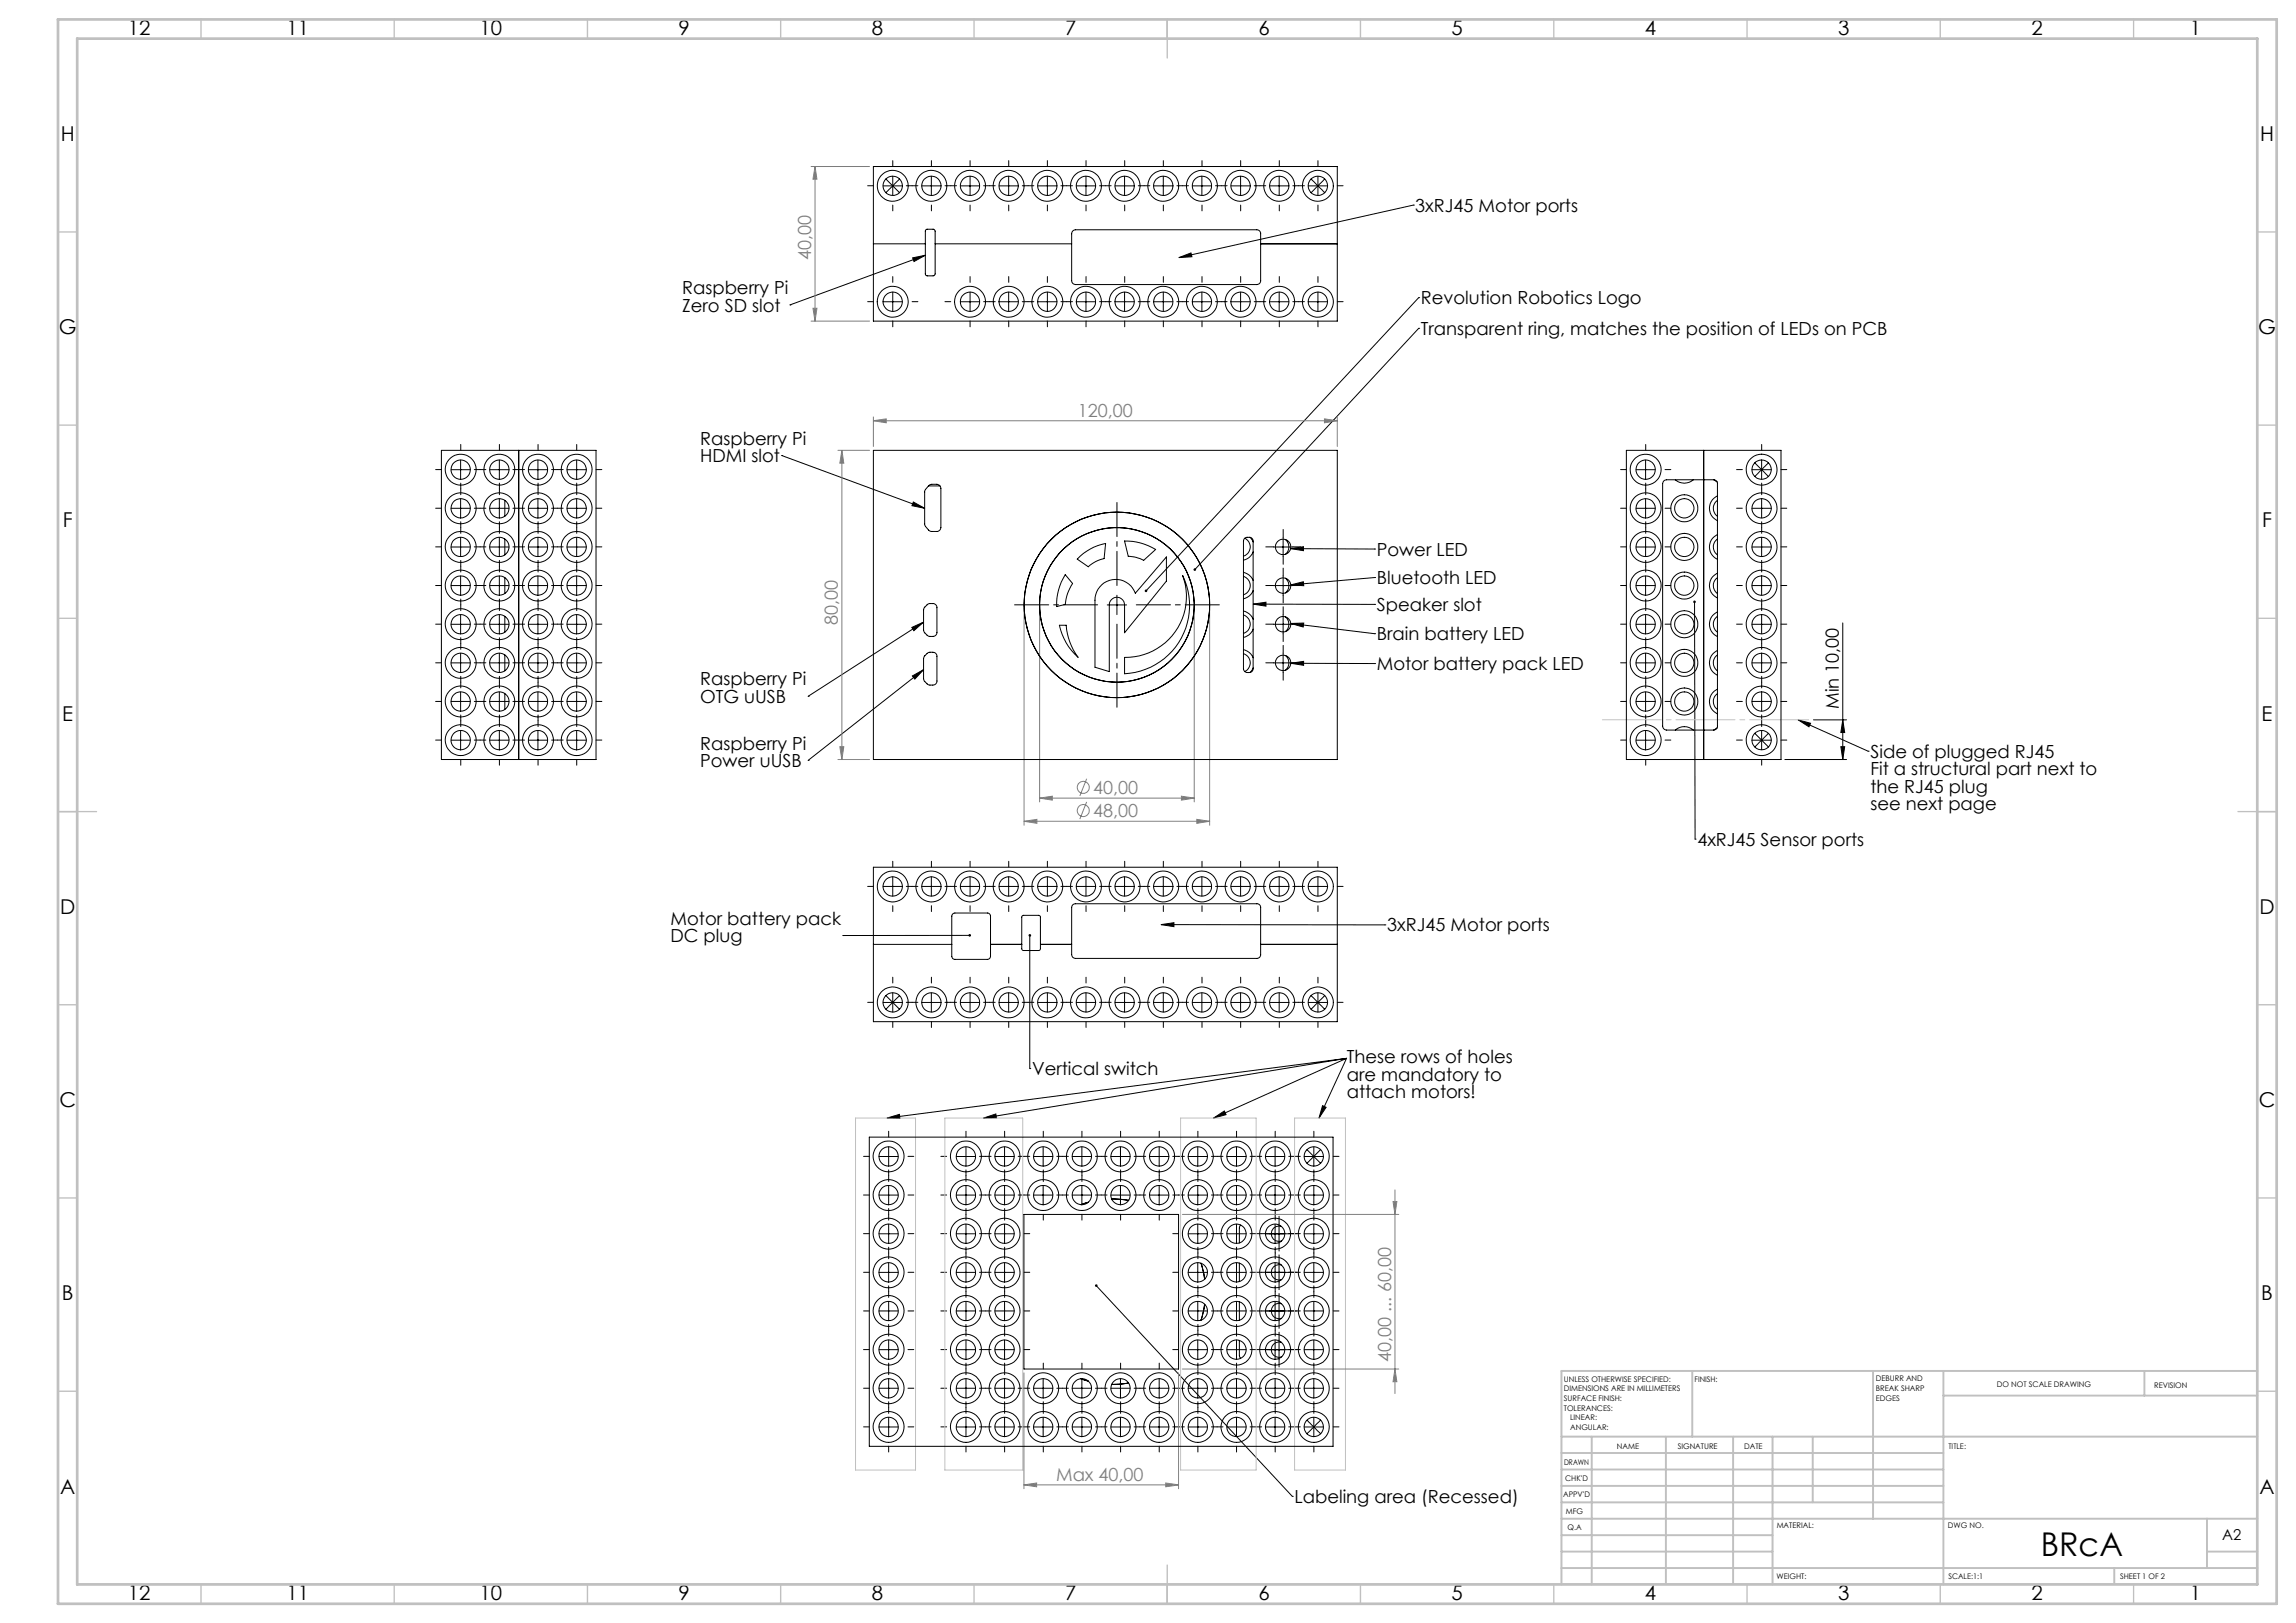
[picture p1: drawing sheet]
<svg xmlns="http://www.w3.org/2000/svg" width="594mm" height="420mm" viewBox="0 0 594 420" stroke-linecap="round" stroke-linejoin="round" font-family="sans-serif">
<defs><g id="words">
<text font-size="8.5" x="528" y="402.7">BRcA</text>
<g font-size="5.3">
<text x="33.1" y="9">12</text>
<text x="74.1" y="9">11</text>
<text x="124.1" y="9">10</text>
<text x="175.6" y="9">9</text>
<text x="225.6" y="9">8</text>
<text x="275.6" y="9">7</text>
<text x="325.6" y="9">6</text>
<text x="375.6" y="9">5</text>
<text x="425.6" y="9">4</text>
<text x="475.6" y="9">3</text>
<text x="525.6" y="9">2</text>
<text x="566.6" y="9">1</text>
<text x="15.7" y="36.5">H</text>
<text x="584.7" y="36.5">H</text>
<text x="15.2" y="86.5">G</text>
<text x="584.2" y="86.5">G</text>
<text x="16.2" y="136.5">F</text>
<text x="585.2" y="136.5">F</text>
<text x="16.1" y="186.5">E</text>
<text x="585.1" y="186.5">E</text>
<text x="15.5" y="236.5">D</text>
<text x="584.5" y="236.5">D</text>
<text x="15.4" y="286.5">C</text>
<text x="584.4" y="286.5">C</text>
<text x="16" y="336.5">B</text>
<text x="585" y="336.5">B</text>
<text x="15.5" y="386.5">A</text>
<text x="584.5" y="386.5">A</text>
<text x="33.1" y="414">12</text>
<text x="74.1" y="414">11</text>
<text x="124.1" y="414">10</text>
<text x="175.6" y="414">9</text>
<text x="225.6" y="414">8</text>
<text x="275.6" y="414">7</text>
<text x="325.6" y="414">6</text>
<text x="375.6" y="414">5</text>
<text x="425.6" y="414">4</text>
<text x="475.6" y="414">3</text>
<text x="525.6" y="414">2</text>
<text x="566.6" y="414">1</text>
</g>
<g font-size="4.7">
<text x="366.2" y="54.8">3xRJ45 Motor ports</text>
<text x="176.5" y="76.1">Raspberry Pi</text>
<text x="176.5" y="80.6">Zero SD slot</text>
<text x="367.6" y="78.7">Revolution Robotics Logo</text>
<text x="367.6" y="86.7">Transparent ring, matches the position of LEDs on PCB</text>
<text x="181.1" y="115">Raspberry Pi</text>
<text x="181.1" y="119.6">HDMI slot</text>
<text x="356.2" y="143.8">Power LED</text>
<text x="356.2" y="151.2">Bluetooth LED</text>
<text x="356.2" y="158.1">Speaker slot</text>
<text x="356.2" y="165.7">Brain battery LED</text>
<text x="356.2" y="173.4">Motor battery pack LED</text>
<text x="181.1" y="177.3">Raspberry Pi</text>
<text x="181.1" y="181.8">OTG uUSB</text>
<text x="475.8" y="183.5" transform="rotate(-90 475.8 183.5)">Min 10,00</text>
<text x="181.1" y="194">Raspberry Pi</text>
<text x="483.9" y="196.1">Side of plugged RJ45</text>
<text x="181.1" y="198.5">Power uUSB</text>
<text x="483.9" y="200.6">Fit a structural part next to</text>
<text x="483.9" y="205.1">the RJ45 plug</text>
<text x="483.9" y="209.7">see next page</text>
<text x="439.1" y="218.8">4xRJ45 Sensor ports</text>
<text x="173.5" y="239.3">Motor battery pack</text>
<text x="173.5" y="243.8">DC plug</text>
<text x="358.9" y="241">3xRJ45 Motor ports</text>
<text x="348.4" y="275.1">These rows of holes</text>
<text x="267" y="278.3">Vertical switch</text>
<text x="348.4" y="279.6">are mandatory to</text>
<text x="348.4" y="284.1">attach motors!</text>
<text x="334.9" y="389">Labeling area (Recessed)</text>
</g>
<g font-size="4.7" fill="#808080">
<text x="209.8" y="67.4" transform="rotate(-90 209.8 67.4)">40,00</text>
<text x="278.9" y="107.9">120,00</text>
<text x="216.8" y="161.7" transform="rotate(-90 216.8 161.7)">80,00</text>
<text x="282.8" y="205.5">40,00</text>
<text x="282.8" y="211.5">48,00</text>
<text x="359.9" y="352.3" transform="rotate(-90 359.9 352.3)">40,00 ... 60,00</text>
<text x="273.2" y="383.2">Max 40,00</text>
</g>
<text font-size="3.9" x="574.9" y="398.5">A2</text>
<g font-size="2">
<text x="404.6" y="357.6">UNLESS OTHERWISE SPECIFIED:</text>
<text x="438.4" y="357.6">FINISH:</text>
<text x="485.3" y="357.5">DEBURR AND</text>
<text x="485.3" y="360">BREAK SHARP</text>
<text x="516.6" y="359">DO NOT SCALE DRAWING</text>
<text x="557.3" y="359.2">REVISION</text>
<text x="404.6" y="360.1">DIMENSIONS ARE IN MILLIMETERS</text>
<text x="404.6" y="362.6">SURFACE FINISH:</text>
<text x="404.6" y="365.1">TOLERANCES:</text>
<text x="485.3" y="362.5">EDGES</text>
<text x="406.2" y="367.6">LINEAR:</text>
<text x="406.2" y="370.1">ANGULAR:</text>
<text x="418.3" y="375">NAME</text>
<text x="434" y="374.9">SIGNATURE</text>
<text x="451.2" y="374.9">DATE</text>
<text x="504.1" y="374.9">TITLE:</text>
<text x="404.6" y="379.1">DRAWN</text>
<text x="404.9" y="383.3">CHK'D</text>
<text x="404.4" y="387.4">APPV'D</text>
<text x="405.1" y="391.8">MFG</text>
<text x="405.5" y="396">Q.A</text>
<text x="459.6" y="395.5">MATERIAL:</text>
<text x="504" y="395.5">DWG NO.</text>
<text x="459.6" y="408.5">WEIGHT:</text>
<text x="504.1" y="408.6">SCALE:1:1</text>
<text x="548.5" y="408.6">SHEET 1 OF 2</text>
</g>
</g></defs>
<g fill="none" stroke="#808080" stroke-width=".26">
<path d="M209.8 43.1h15.2M210.9 43.1v40M210.9 43.1l.4 3.3h-1zM210.3 79.8h1l-.4 3.3zM209.8 83.1h15.2M216.8 116.5h8.2M217.8 116.5v80.1M217.8 116.5l.5 3.4h-1zM226 108.9l3.3-.5v1zM226 107.9v7.7M226 108.9h120M342.7 108.4l3.3 .5-3.3 .5z"/>
<path d="M346 107.9v7.7M264.9 157.5v56.1M269 157.5v50M309 157.5v50M312.9 157.5v56.1M216.8 196.6h8.2M217.3 193.2h1l-.5 3.4zM264.9 212.5l3.4-.5v1.1zM264.9 212.5h48M269 206.5l3.2-.5v1.1zM269 206.5h40M281.1 207.5l-1.7 4.5"/>
<path d="M281.1 201.5l-1.7 4.5M305.6 206l3.4 .5-3.4 .6zM309.6 212l3.3 .5-3.3 .6zM305.9 314.3h56M360.4 311h1l-.5 3.3zM360.9 307.9v52.7M264.9 355.3v30M304.9 355.3v30M305.9 354.3h56M360.9 354.3l.5 3.3h-1zM264.9 384.3l3.3-.5v1zM264.9 384.3h40"/>
<path d="M301.6 383.8l3.3 .5-3.3 .5z"/>
<circle cx="280.2" cy="209.8" r="1.56"/>
<circle cx="280.2" cy="203.8" r="1.56"/>
</g>
<g fill="none" stroke="#000" stroke-width=".26">
<path d="M228.5 48.1h5M231 45.6v5M238.4 48.1h5.1M240.9 45.6v5M248.5 48.1h4.9M251 45.6v5M258.4 48.1h5.1M260.9 45.6v5M268.5 48.1h4.9M271 45.6v5M278.4 48.1h5.1M281 45.6v5"/>
<path d="M288.5 48.1h4.9M290.9 45.6v5M298.4 48.1h5.1M301 45.6v5M308.5 48.1h4.9M310.9 45.6v5M318.5 48.1h5M321 45.6v5M328.4 48.1h5M330.9 45.6v5M338.5 48.1h5M341 45.6v5"/>
<path d="M365.7 53.1l-60.7 13.6M365.7 53.1h.1M204.4 78.9h.1M228.5 78.1h5M231 75.6v5M236.1 66.7l3.3-.6-2.9 1.6zM239.4 66.1l-35 12.8M248.5 78.1h4.9M251 75.6v5M258.4 78.1h5.1M260.9 75.6v5M268.5 78.1h4.9"/>
<path d="M271 75.6v5M278.4 78.1h5.1M281 75.6v5M288.5 78.1h4.9M290.9 75.6v5M298.4 78.1h5.1M301 75.6v5M305 66.7l3.1-1.2 .3 .9zM308.5 78.1h4.9M310.9 75.6v5M318.5 78.1h5M321 75.6v5"/>
<path d="M328.4 78.1h5M330.9 75.6v5M338.5 78.1h5M341 75.6v5M367 77l-70.5 75.9M367 77h.1M367 85l-57.9 62.4M367 85h.1M119.2 119v5.1M129.2 119v5.1M139.2 119v5.1M149.2 119v5.1"/>
<path d="M202.2 117.9l37 13.6M202.2 117.9h.1M425.7 119v5.1M455.8 119v5.1M116.7 131.5h5M116.7 121.5h5M119.2 129v5M119.2 139v5M126.7 131.5h5M126.7 121.5h5M129.2 129v5M129.2 139v5"/>
<path d="M136.7 131.5h5M136.7 121.5h5M139.2 129v5M139.2 139v5M146.7 131.5h5M146.7 121.5h5M149.2 129v5M149.2 139v5M236.3 129.9l2.9 1.6-3.3-.6zM332 139v5M423.3 131.5h4.9M423.3 121.5h4.9"/>
<path d="M425.7 129v5M425.7 139v5M453.2 131.5h5.1M453.2 121.5h5.1M455.8 129v5M455.8 139v5M116.7 151.5h5M116.7 141.6h5M119.2 149v5M119.2 159v5M126.7 151.5h5M126.7 141.6h5"/>
<path d="M129.2 149v5M129.2 159v5M136.7 151.5h5M136.7 141.6h5M139.2 149v5M139.2 159v5M146.7 151.5h5M146.7 141.6h5M149.2 149v5M149.2 159v5M286.5 156.5h5M289 154v5"/>
<path d="M324.2 156.3l3.3-.5v1.1zM324.2 156.3l31.4 .1M329.5 151.5h5M329.5 141.6h5M332 149v5M332 159v5M333.9 142l3.3-.5v1zM333.9 142l21.7 .1M333.9 151.4l3.3-.9 .1 1.1zM355.6 156.4h.1M355.6 142.1h.1M355.6 149.5h.1"/>
<path d="M355.6 149.5l-21.7 1.9M423.3 151.5h4.9M423.3 141.6h4.9M425.7 149v5M425.7 159v5M438.4 155.7l.1 61.5M453.2 151.5h5.1M453.2 141.6h5.1M455.8 149v5M455.8 159v5M116.7 161.6h5M116.7 171.5h5"/>
<path d="M119.2 169v5M119.2 179.1v4.9M126.7 161.6h5M126.7 171.5h5M129.2 169v5M129.2 179.1v4.9M136.7 161.6h5M136.7 171.5h5M139.2 169v5M139.2 179.1v4.9M146.7 161.6h5M146.7 171.5h5"/>
<path d="M149.2 169v5M149.2 179.1v4.9M235.9 162.4l3-1.4-2.5 2.2zM236 174.9l2.9-1.6-2.2 2.4zM238.9 173.3l-29.8 23.5M238.9 161l-29.8 19.2M329.5 161.6h5M329.5 171.5h5M332 169v5M333.9 171.6l3.4-.4v1zM333.9 161.3l3.4-.1-.2 1.1zM333.9 171.6l21.7 .1"/>
<path d="M333.9 161.3l21.7 2.7M355.6 171.7h.1M355.6 164h.1M423.3 161.6h4.9M423.3 171.5h4.9M425.7 169v5M425.7 179.1v4.9M453.2 161.6h5.1M453.2 171.5h5.1M455.8 169v5M455.8 179.1v4.9M476.7 161.2v35.4"/>
<path d="M116.7 191.5h5M116.7 181.5h5M119.2 189v5M126.7 191.5h5M126.7 181.5h5M129.2 189v5M136.7 191.5h5M136.7 181.5h5M139.2 189v5M146.7 191.5h5M146.7 181.5h5M149.2 189v5"/>
<path d="M209.1 196.8h.1M209.1 180.2h.1M423.3 191.5h4.9M423.3 181.5h4.9M425.7 189v5M453.2 191.5h5.1M453.2 181.5h5.1M455.8 189v5M461.8 196.6h15.9M465.2 186.3l3.2 .9-.4 .9zM465.2 186.3l18.1 8.1M469.2 186.3h8.5"/>
<path d="M476.3 193.2h.9l-.5 3.4zM476.7 186.3l.5 3.3h-.9zM483.3 194.4h.1M438.5 217.2h.1M228.5 229.4h5M231 226.9v5M238.4 229.4h5.1M240.9 226.9v5M248.5 229.4h4.9M251 226.9v5M258.4 229.4h5.1M260.9 226.9v5"/>
<path d="M268.5 229.4h4.9M271 226.9v5M278.4 229.4h5.1M281 226.9v5M288.5 229.4h4.9M290.9 226.9v5M298.4 229.4h5.1M300.4 239.3l3.3-.5v1zM300.4 239.3h57.9M301 226.9v5M308.5 229.4h4.9M310.9 226.9v5"/>
<path d="M318.5 229.4h5M321 226.9v5M328.4 229.4h5M330.9 226.9v5M338.5 229.4h5M341 226.9v5M358.3 239.3h.1M218.1 242.1h.1M228.5 259.4h5M231 256.9v5M238.4 259.4h5.1M240.9 256.9v5"/>
<path d="M248.5 259.4h4.9M250.9 242.1h-32.8M251 256.9v5M258.4 259.4h5.1M260.9 256.9v5M266.4 242.1v34.4M268.5 259.4h4.9M271 256.9v5M278.4 259.4h5.1M281 256.9v5M288.5 259.4h4.9M290.9 256.9v5"/>
<path d="M298.4 259.4h5.1M301 256.9v5M308.5 259.4h4.9M310.9 256.9v5M318.5 259.4h5M321 256.9v5M328.4 259.4h5M330.9 256.9v5M338.5 259.4h5M341 256.9v5M266.4 276.5h.1M348.4 273.9l-34.4 15.4"/>
<path d="M348.4 273.9l-7.2 15.4M348.4 273.9l-93.9 15.4M348.4 273.9l-118.9 15.4M227.4 299.3h5M229.5 289.3l3.2-.9 .1 1zM229.9 296.8v4.9M247.4 299.3h5M249.9 296.8v4.9M254.5 289.3l3.1-1 .2 1zM257.4 299.3h5M259.9 296.8v4.9M267.4 299.3h5"/>
<path d="M269.9 296.8v4.9M277.4 299.3h5M279.9 296.8v4.9M287.4 299.3h5M289.9 296.8v4.9M297.4 299.3h5M299.9 296.8v4.9M307.4 299.3h5M309.9 296.8v4.9M314 289.3l2.8-1.8 .4 .9zM317.4 299.3h5M319.9 296.8v4.9"/>
<path d="M327.4 299.3h5M329.9 296.8v4.9M337.4 299.3h5M339.9 296.8v4.9M342.2 286.1l.9 .4-1.9 2.8zM227.4 319.3h5M227.4 309.3h5M229.9 306.8v5M229.9 316.8v5M247.4 319.3h5M247.4 309.3h5M249.9 306.8v5"/>
<path d="M249.9 316.8v5M257.4 319.3h5M257.4 309.3h5M259.9 306.8v5M259.9 316.8v5M267.4 309.3h5M269.9 306.8v5M277.4 309.3h5M279.9 306.8v5M287.4 309.3h5M289.9 306.8v5M297.4 309.3h5"/>
<path d="M299.9 306.8v5M307.4 319.3h5M307.4 309.3h5M309.9 306.8v5M309.9 316.8v5M317.4 319.3h5M317.4 309.3h5M319.9 306.8v5M319.9 316.8v5M327.4 319.3h6M327.4 309.3h5M329.9 306.8v5"/>
<path d="M329.9 316.8v5M330.9 316.8v5M337.4 319.3h5M337.4 309.3h5M339.9 306.8v5M339.9 316.8v5M227.4 329.3h5M227.4 339.2h5M229.9 326.8v5M229.9 336.8v5M247.4 329.3h5M247.4 339.2h5"/>
<path d="M249.9 326.8v5M249.9 336.8v5M257.4 329.3h5M257.4 339.2h5M259.9 326.8v5M259.9 336.8v5M283.6 332.7l50.7 54.5M307.4 329.3h5M307.4 339.2h5M309.9 326.8v5M309.9 336.8v5M317.4 329.3h5"/>
<path d="M317.4 339.2h5M319.9 326.8v5M319.9 336.8v5M327.4 329.3h6M327.4 339.2h6M329.9 326.8v5M329.9 336.8v5M330.9 326.8v5M330.9 336.8v5M337.4 329.3h5M337.4 339.2h5M339.9 326.8v5"/>
<path d="M339.9 336.8v5M227.4 359.3h5M227.4 349.3h5M229.9 346.8v5M229.9 356.7v5.1M247.4 359.3h5M247.4 349.3h5M249.9 346.8v5M249.9 356.7v5.1M257.4 359.3h5M257.4 349.3h5M259.9 346.8v5"/>
<path d="M259.9 356.7v5.1M267.4 359.3h5M269.9 356.7v5.1M277.4 359.3h5M279.9 356.7v5.1M287.4 359.3h5M289.9 356.7v5.1M297.4 359.3h5M299.9 356.7v5.1M307.4 359.3h5M307.4 349.3h5M309.9 346.8v5"/>
<path d="M309.9 356.7v5.1M317.4 359.3h5M317.4 349.3h5M319.9 346.8v5M319.9 356.7v5.1M327.4 359.3h5M327.4 349.3h6M329.9 346.8v5M329.9 356.7v5.1M330.9 346.8v5M337.4 359.3h5M337.4 349.3h5"/>
<path d="M339.9 346.8v5M339.9 356.7v5.1M227.4 369.3h5M229.9 366.8v5M247.4 369.3h5M249.9 366.8v5M257.4 369.3h5M259.9 366.8v5M267.4 369.3h5M269.9 366.8v5M277.4 369.3h5M279.9 366.8v5"/>
<path d="M287.4 369.3h5M289.9 366.8v5M297.4 369.3h5M299.9 366.8v5M307.4 369.3h5M309.9 366.8v5M317.4 369.3h5M319.9 366.8v5M327.4 369.3h5M329.9 366.8v5M337.4 369.3h5M339.9 366.8v5"/>
<path d="M334.3 387.2h.1"/>
</g>
<path d="M284 156.5h-21.5M289 151.5v-21.5M294 156.5h21.5M289 161.5v21.5" fill="none" stroke="#000" stroke-width=".26" stroke-dasharray="15.2 1.3 1.3 1.3" stroke-dashoffset="6.4"/>
<g fill="none" stroke="#000" stroke-width=".26" stroke-dasharray="15.2 1.3 1.3 1.3">
<path d="M226 48.1h-1.5M231 43.1v-1.5M231 53.1v1.5M236 48.1h-1.5M236 48.1h1.5M241 43.1v-1.5M241 53.1v1.5M246 48.1h1.5M246 48.1h-1.5M251 43.1v-1.5M251 53.1v1.5M256 48.1h-1.5"/>
<path d="M256 48.1h1.5M261 43.1v-1.5M261 53.1v1.5M266 48.1h-1.5M266 48.1h1.5M271 43.1v-1.5M271 53.1v1.5M276 48.1h-1.5M276 48.1h1.5M281 43.1v-1.5M281 53.1v1.5M286 48.1h-1.5"/>
<path d="M286 48.1h1.5M291 43.1v-1.5M291 53.1v1.5M296 48.1h-1.5M296 48.1h1.5M301 43.1v-1.5M301 53.1v1.5M306 48.1h-1.5M306 48.1h1.5M311 43.1v-1.5M311 53.1v1.5M316 48.1h-1.5"/>
<path d="M316 48.1h1.5M321 43.1v-1.5M321 53.1v1.5M326 48.1h-1.5M326 48.1h1.5M331 43.1v-1.5M331 53.1v1.5M336 48.1h-1.5M336 48.1h1.5M341 43.1v-1.5M341 53.1v1.5M346 48.1h1.5"/>
<path d="M226 78.1h-1.5M231 73.1v-1.5M236 78.1h1.5M246 78.1h-1.5M251 73.1v-1.5M256 78.1h1.5M256 78.1h-1.5M261 73.1v-1.5M266 78.1h1.5M266 78.1h-1.5M271 73.1v-1.5M276 78.1h1.5"/>
<path d="M276 78.1h-1.5M281 73.1v-1.5M286 78.1h-1.5M286 78.1h1.5M291 73.1v-1.5M296 78.1h1.5M296 78.1h-1.5M301 73.1v-1.5M306 78.1h1.5M306 78.1h-1.5M311 73.1v-1.5M316 78.1h-1.5"/>
<path d="M316 78.1h1.5M321 73.1v-1.5M326 78.1h1.5M326 78.1h-1.5M331 73.1v-1.5M336 78.1h1.5M336 78.1h-1.5M341 73.1v-1.5M346 78.1h1.5M231 83.1v1.5M251 83.1v1.5M261 83.1v1.5"/>
<path d="M271 83.1v1.5M281 83.1v1.5M291 83.1v1.5M301 83.1v1.5M311 83.1v1.5M321 83.1v1.5M331 83.1v1.5M341 83.1v1.5M119.2 116.5v-1.5M129.2 116.5v-1.5M139.2 116.5v-1.5M149.2 116.5v-1.5"/>
<path d="M425.8 116.5v-1.5M455.8 116.5v-1.5M114.2 131.5h-1.5M114.2 121.5h-1.5M119.2 126.5v-1.5M119.2 136.5v1.5M119.2 126.5v1.5M119.2 136.5v-1.5M124.2 131.5h1.5M124.2 121.5h1.5M124.2 131.5h-1.5M124.2 121.5h-1.5"/>
<path d="M129.2 126.5v-1.5M129.2 136.5v1.5M129.2 136.5v-1.5M129.2 126.5v1.5M134.2 131.5h1.5M134.2 121.5h1.5M134.2 131.5h-1.5M134.2 121.5h-1.5M139.2 126.5v-1.5M139.2 136.5v1.5M139.2 126.5v1.5M139.2 136.5v-1.5"/>
<path d="M144.2 131.5h1.5M144.2 131.5h-1.5M144.2 121.5h1.5M144.2 121.5h-1.5M149.2 126.5v-1.5M149.2 136.5v1.5M149.2 136.5v-1.5M149.2 126.5v1.5M154.2 131.5h1.5M154.2 121.5h1.5M332 139v-2M420.8 131.5h-1.5"/>
<path d="M420.8 121.5h-1.5M425.8 126.5v-1.5M425.8 136.5v1.5M425.8 136.5v-1.5M425.8 126.5v1.5M430.8 131.5h1.5M430.8 121.5h1.5M450.8 131.5h-1.5M450.8 121.5h-1.5M455.8 126.5v-1.5M455.8 136.5v1.5M455.8 126.5v1.5"/>
<path d="M455.8 136.5v-1.5M460.8 131.5h1.5M460.8 121.5h1.5M114.2 151.5h-1.5M114.2 141.5h-1.5M119.2 156.5v-1.5M119.2 146.5v-1.5M119.2 156.5v1.5M119.2 146.5v1.5M124.2 151.5h1.5M124.2 141.5h1.5M124.2 151.5h-1.5"/>
<path d="M124.2 141.5h-1.5M129.2 156.5v-1.5M129.2 146.5v-1.5M129.2 156.5v1.5M129.2 146.5v1.5M134.2 151.5h1.5M134.2 141.5h1.5M134.2 151.5h-1.5M134.2 141.5h-1.5M139.2 156.5v-1.5M139.2 146.5v-1.5M139.2 156.5v1.5"/>
<path d="M139.2 146.5v1.5M144.2 151.5h1.5M144.2 151.5h-1.5M144.2 141.5h1.5M144.2 141.5h-1.5M149.2 156.5v-1.5M149.2 146.5v-1.5M149.2 156.5v1.5M149.2 146.5v1.5M154.2 151.5h1.5M154.2 141.5h1.5M329.5 151.5h-2"/>
<path d="M329.5 141.5h-2M332 149v-2M332 154v2M332 159v-2M332 144v2M334.5 151.5h2M334.5 141.5h2M420.8 151.5h-1.5M420.8 141.5h-1.5M425.8 156.5v-1.5M425.8 146.5v-1.5M425.8 156.5v1.5"/>
<path d="M425.8 146.5v1.5M430.8 151.5h1.5M430.8 141.5h1.5M450.8 151.5h-1.5M450.8 141.5h-1.5M455.8 156.5v-1.5M455.8 146.5v-1.5M455.8 156.5v1.5M455.8 146.5v1.5M460.8 151.5h1.5M460.8 141.5h1.5M114.2 171.5h-1.5"/>
<path d="M114.2 161.5h-1.5M119.2 166.5v-1.5M119.2 176.5v1.5M119.2 166.5v1.5M119.2 176.5v-1.5M124.2 171.5h1.5M124.2 161.5h1.5M124.2 171.5h-1.5M124.2 161.5h-1.5M129.2 176.5v-1.5M129.2 166.5v-1.5M129.2 176.5v1.5"/>
<path d="M129.2 166.5v1.5M134.2 171.5h1.5M134.2 161.5h1.5M134.2 171.5h-1.5M134.2 161.5h-1.5M139.2 176.5v-1.5M139.2 166.5v-1.5M139.2 176.5v1.5M139.2 166.5v1.5M144.2 171.5h-1.5M144.2 171.5h1.5M144.2 161.5h-1.5"/>
<path d="M144.2 161.5h1.5M149.2 176.5v-1.5M149.2 166.5v-1.5M149.2 176.5v1.5M149.2 166.5v1.5M154.2 171.5h1.5M154.2 161.5h1.5M329.5 161.5h-2M329.5 171.5h-2M332 164v2M332 169v-2M332 174v2"/>
<path d="M334.5 161.5h2M334.5 171.5h2M420.8 171.5h-1.5M420.8 161.5h-1.5M425.8 176.5v-1.5M425.8 166.5v-1.5M425.8 176.5v1.5M425.8 166.5v1.5M430.8 171.5h1.5M430.8 161.5h1.5M450.8 171.5h-1.5M450.8 161.5h-1.5"/>
<path d="M455.8 166.5v-1.5M455.8 176.5v1.5M455.8 166.5v1.5M455.8 176.5v-1.5M460.8 171.5h1.5M460.8 161.5h1.5M114.2 191.5h-1.5M114.2 181.5h-1.5M119.2 186.5v-1.5M119.2 196.5v1.5M119.2 186.5v1.5M124.2 191.5h1.5"/>
<path d="M124.2 181.5h1.5M124.2 191.5h-1.5M124.2 181.5h-1.5M129.2 186.5v-1.5M129.2 196.5v1.5M129.2 186.5v1.5M134.2 191.5h1.5M134.2 181.5h1.5M134.2 191.5h-1.5M134.2 181.5h-1.5M139.2 186.5v-1.5M139.2 196.5v1.5"/>
<path d="M139.2 186.5v1.5M144.2 191.5h1.5M144.2 181.5h-1.5M144.2 181.5h1.5M144.2 191.5h-1.5M149.2 186.5v1.5M149.2 186.5v-1.5M149.2 196.5v1.5M154.2 181.5h1.5M154.2 191.5h1.5M420.8 181.5h-1.5M420.8 191.5h-1.5"/>
<path d="M425.8 186.5v1.5M425.8 186.5v-1.5M425.8 196.5v1.5M430.8 181.5h1.5M430.8 191.5h1.5M450.8 191.5h-1.5M450.8 181.5h-1.5M455.8 186.5v-1.5M455.8 196.5v1.5M455.8 186.5v1.5M460.8 191.5h1.5M460.8 181.5h1.5"/>
<path d="M226 229.4h-1.5M231 224.4v-1.5M231 234.4v1.5M236 229.4h-1.5M236 229.4h1.5M241 224.4v-1.5M241 234.4v1.5M246 229.4h1.5M246 229.4h-1.5M251 224.4v-1.5M251 234.4v1.5M256 229.4h1.5"/>
<path d="M256 229.4h-1.5M261 224.4v-1.5M261 234.4v1.5M266 229.4h1.5M266 229.4h-1.5M271 224.4v-1.5M271 234.4v1.5M276 229.4h1.5M276 229.4h-1.5M281 224.4v-1.5M281 234.4v1.5M286 229.4h-1.5"/>
<path d="M286 229.4h1.5M291 224.4v-1.5M291 234.4v1.5M296 229.4h1.5M296 229.4h-1.5M301 224.4v-1.5M301 234.4v1.5M306 229.4h1.5M306 229.4h-1.5M311 224.4v-1.5M311 234.4v1.5M316 229.4h-1.5"/>
<path d="M316 229.4h1.5M321 224.4v-1.5M321 234.4v1.5M326 229.4h1.5M326 229.4h-1.5M331 224.4v-1.5M331 234.4v1.5M336 229.4h1.5M336 229.4h-1.5M341 224.4v-1.5M341 234.4v1.5M346 229.4h1.5"/>
<path d="M226 259.4h-1.5M231 254.4v-1.5M236 259.4h-1.5M236 259.4h1.5M241 254.4v-1.5M246 259.4h1.5M246 259.4h-1.5M251 254.4v-1.5M256 259.4h-1.5M256 259.4h1.5M261 254.4v-1.5M266 259.4h-1.5"/>
<path d="M266 259.4h1.5M271 254.4v-1.5M276 259.4h-1.5M276 259.4h1.5M281 254.4v-1.5M286 259.4h-1.5M286 259.4h1.5M291 254.4v-1.5M296 259.4h-1.5M296 259.4h1.5M301 254.4v-1.5M306 259.4h-1.5"/>
<path d="M306 259.4h1.5M311 254.4v-1.5M316 259.4h-1.5M316 259.4h1.5M321 254.4v-1.5M326 259.4h-1.5M326 259.4h1.5M331 254.4v-1.5M336 259.4h-1.5M336 259.4h1.5M341 254.4v-1.5M346 259.4h1.5"/>
<path d="M231 264.4v1.5M241 264.4v1.5M251 264.4v1.5M261 264.4v1.5M271 264.4v1.5M281 264.4v1.5M291 264.4v1.5M301 264.4v1.5M311 264.4v1.5M321 264.4v1.5M331 264.4v1.5M341 264.4v1.5"/>
<path d="M224.9 299.2h-1.5M229.9 294.2v-1.5M234.9 299.2h1.5M244.9 299.2h-1.5M249.9 294.2v-1.5M254.9 299.2h-1.5M254.9 299.2h1.5M259.9 294.2v-1.5M264.9 299.2h-1.5M264.9 299.2h1.5M269.9 294.2v-1.5M274.9 299.2h-1.5"/>
<path d="M274.9 299.2h1.5M279.9 294.2v-1.5M284.9 299.2h-1.5M284.9 299.2h1.5M289.9 294.2v-1.5M294.9 299.2h-1.5M294.9 299.2h1.5M299.9 294.2v-1.5M304.9 299.2h-1.5M304.9 299.2h1.5M309.9 294.2v-1.5M314.9 299.2h-1.5"/>
<path d="M314.9 299.2h1.5M319.9 294.2v-1.5M324.9 299.2h-1.5M324.9 299.2h1.5M329.9 294.2v-1.5M334.9 299.2h-1.5M334.9 299.2h1.5M339.9 294.2v-1.5M344.9 299.2h1.5M224.9 309.2h-1.5M224.9 319.2h-1.5M229.9 304.2v-1.5"/>
<path d="M229.9 314.2v1.5M229.9 314.2v-1.5M229.9 304.2v1.5M234.9 309.2h1.5M234.9 319.2h1.5M244.9 319.2h-1.5M244.9 309.2h-1.5M249.9 314.2v-1.5M249.9 304.2v1.5M249.9 304.2v-1.5M249.9 314.2v1.5M254.9 319.2h1.5"/>
<path d="M254.9 319.2h-1.5M254.9 309.2h1.5M254.9 309.2h-1.5M259.9 314.2v-1.5M259.9 304.2v1.5M259.9 304.2v-1.5M259.9 314.2v1.5M264.9 319.2h1.5M264.9 309.2h1.5M264.9 309.2h-1.5M269.9 304.2v1.5M269.9 304.2v-1.5"/>
<path d="M269.9 314.2v1.5M274.9 309.2h1.5M274.9 309.2h-1.5M279.9 304.2v1.5M279.9 304.2v-1.5M279.9 314.2v1.5M284.9 309.2h1.5M284.9 309.2h-1.5M289.9 304.2v1.5M289.9 304.2v-1.5M289.9 314.2v1.5M294.9 309.2h1.5"/>
<path d="M294.9 309.2h-1.5M299.9 304.2v1.5M299.9 304.2v-1.5M299.9 314.2v1.5M304.9 319.2h-1.5M304.9 309.2h-1.5M304.9 309.2h1.5M309.9 314.2v-1.5M309.9 304.2v1.5M309.9 304.2v-1.5M309.9 314.2v1.5M314.9 319.2h-1.5"/>
<path d="M314.9 319.2h1.5M314.9 309.2h-1.5M314.9 309.2h1.5M319.9 314.2v-1.5M319.9 304.2v1.5M319.9 304.2v-1.5M319.9 314.2v1.5M324.9 319.2h-1.5M324.9 319.2h1.5M324.9 309.2h-1.5M324.9 309.2h1.5M328.4 319.2h-2"/>
<path d="M329.9 314.2v-1.5M329.9 304.2v1.5M329.9 304.2v-1.5M329.9 314.2v1.5M330.9 316.7v-2M333.4 319.2h2M334.9 319.2h1.5M334.9 319.2h-1.5M334.9 309.2h1.5M334.9 309.2h-1.5M339.9 314.2v-1.5M339.9 304.2v1.5"/>
<path d="M339.9 304.2v-1.5M339.9 314.2v1.5M344.9 319.2h1.5M344.9 309.2h1.5M224.9 329.2h-1.5M224.9 339.2h-1.5M229.9 324.2v1.5M229.9 324.2v-1.5M229.9 334.2v1.5M229.9 334.2v-1.5M234.9 329.2h1.5M234.9 339.2h1.5"/>
<path d="M244.9 329.2h-1.5M244.9 339.2h-1.5M249.9 324.2v1.5M249.9 324.2v-1.5M249.9 334.2v1.5M249.9 334.2v-1.5M254.9 329.2h1.5M254.9 329.2h-1.5M254.9 339.2h1.5M254.9 339.2h-1.5M259.9 324.2v1.5M259.9 324.2v-1.5"/>
<path d="M259.9 334.2v1.5M259.9 334.2v-1.5M264.9 329.2h1.5M264.9 339.2h1.5M304.9 329.2h-1.5M304.9 339.2h-1.5M309.9 324.2v1.5M309.9 324.2v-1.5M309.9 334.2v1.5M309.9 334.2v-1.5M314.9 329.2h-1.5M314.9 329.2h1.5"/>
<path d="M314.9 339.2h-1.5M314.9 339.2h1.5M319.9 324.2v1.5M319.9 324.2v-1.5M319.9 334.2v1.5M319.9 334.2v-1.5M324.9 329.2h-1.5M324.9 329.2h1.5M324.9 339.2h-1.5M324.9 339.2h1.5M328.4 339.2h-2M328.4 329.2h-2"/>
<path d="M329.9 324.2v1.5M329.9 324.2v-1.5M329.9 334.2v1.5M329.9 334.2v-1.5M330.9 336.7v-2M330.9 326.7v-2M330.9 331.7v2M330.9 321.7v2M333.4 339.2h2M333.4 329.2h2M334.9 329.2h1.5M334.9 329.2h-1.5"/>
<path d="M334.9 339.2h1.5M334.9 339.2h-1.5M339.9 324.2v1.5M339.9 324.2v-1.5M339.9 334.2v1.5M339.9 334.2v-1.5M344.9 329.2h1.5M344.9 339.2h1.5M224.9 349.2h-1.5M224.9 359.2h-1.5M229.9 344.2v-1.5M229.9 354.2v1.5"/>
<path d="M229.9 354.2v-1.5M229.9 344.2v1.5M234.9 349.2h1.5M234.9 359.2h1.5M244.9 359.2h-1.5M244.9 349.2h-1.5M249.9 354.2v-1.5M249.9 344.2v1.5M249.9 344.2v-1.5M249.9 354.2v1.5M254.9 359.2h1.5M254.9 359.2h-1.5"/>
<path d="M254.9 349.2h1.5M254.9 349.2h-1.5M259.9 354.2v-1.5M259.9 344.2v1.5M259.9 344.2v-1.5M259.9 354.2v1.5M264.9 359.2h1.5M264.9 359.2h-1.5M264.9 349.2h1.5M269.9 354.2v-1.5M274.9 359.2h1.5M274.9 359.2h-1.5"/>
<path d="M279.9 354.2v-1.5M284.9 359.2h1.5M284.9 359.2h-1.5M289.9 354.2v-1.5M294.9 359.2h1.5M294.9 359.2h-1.5M299.9 354.2v-1.5M304.9 359.2h-1.5M304.9 359.2h1.5M304.9 349.2h-1.5M309.9 354.2v-1.5M309.9 344.2v1.5"/>
<path d="M309.9 344.2v-1.5M309.9 354.2v1.5M314.9 359.2h-1.5M314.9 359.2h1.5M314.9 349.2h-1.5M314.9 349.2h1.5M319.9 354.2v-1.5M319.9 344.2v1.5M319.9 344.2v-1.5M319.9 354.2v1.5M324.9 359.2h-1.5M324.9 359.2h1.5"/>
<path d="M324.9 349.2h-1.5M324.9 349.2h1.5M328.4 349.2h-2M329.9 354.2v-1.5M329.9 344.2v1.5M329.9 344.2v-1.5M329.9 354.2v1.5M330.9 341.7v2M330.9 346.7v-2M330.9 351.7v2M333.4 349.2h2M334.9 359.2h1.5"/>
<path d="M334.9 359.2h-1.5M334.9 349.2h1.5M334.9 349.2h-1.5M339.9 354.2v-1.5M339.9 344.2v1.5M339.9 344.2v-1.5M339.9 354.2v1.5M344.9 359.2h1.5M344.9 349.2h1.5M224.9 369.2h-1.5M229.9 364.2v1.5M229.9 364.2v-1.5"/>
<path d="M229.9 374.2v1.5M234.9 369.2h1.5M244.9 369.2h-1.5M249.9 364.2v1.5M249.9 364.2v-1.5M249.9 374.2v1.5M254.9 369.2h-1.5M254.9 369.2h1.5M259.9 364.2v1.5M259.9 364.2v-1.5M259.9 374.2v1.5M264.9 369.2h1.5"/>
<path d="M264.9 369.2h-1.5M269.9 364.2v1.5M269.9 364.2v-1.5M269.9 374.2v1.5M274.9 369.2h1.5M274.9 369.2h-1.5M279.9 364.2v1.5M279.9 364.2v-1.5M279.9 374.2v1.5M284.9 369.2h1.5M284.9 369.2h-1.5M289.9 364.2v1.5"/>
<path d="M289.9 364.2v-1.5M289.9 374.2v1.5M294.9 369.2h1.5M294.9 369.2h-1.5M299.9 364.2v1.5M299.9 364.2v-1.5M299.9 374.2v1.5M304.9 369.2h1.5M304.9 369.2h-1.5M309.9 364.2v1.5M309.9 364.2v-1.5M309.9 374.2v1.5"/>
<path d="M314.9 369.2h-1.5M314.9 369.2h1.5M319.9 364.2v1.5M319.9 364.2v-1.5M319.9 374.2v1.5M324.9 369.2h-1.5M324.9 369.2h1.5M329.9 364.2v1.5M329.9 364.2v-1.5M329.9 374.2v1.5M334.9 369.2h1.5M334.9 369.2h-1.5"/>
<path d="M339.9 364.2v1.5M339.9 364.2v-1.5M339.9 374.2v1.5M344.9 369.2h1.5"/>
</g>
<path d="M414.3 186.3h53.9" fill="none" stroke="#c0c0c0" stroke-width=".26" stroke-dasharray="15.2 1.3 1.3 1.3" stroke-dashoffset="-.3"/>
<path d="M221.3 289.3h15.6v91.1h-15.6zM244.4 289.3h20.2v91.1h-20.2zM305.4 289.3h19.6v91.1h-19.6zM334.9 289.3h13.2v91.1h-13.2z" fill="none" stroke="#c0c0c0" stroke-width=".26"/>
<g fill="none" stroke="#c0c0c0" stroke-width=".35">
<path d="M52 5v5M102 5v5M152 5v5M202 5v5M252 5v5M302 5v10M352 5v5M402 5v5M452 5v5M502 5v5M552 5v5M15 60h5"/>
<path d="M584 60h5M15 110h5M584 110h5M15 160h5M584 160h5M15 210h10M579 210h10M15 260h5M584 260h5M15 310h5M584 310h5M15 360h5"/>
<path d="M584 360h5M52 410v5M102 410v5M152 410v5M202 410v5M252 410v5M302 405v10M352 410v5M402 410v5M452 410v5M502 410v5M552 410v5"/>
</g>
<g fill="none" stroke="#c0c0c0" stroke-width=".5">
<path d="M437.8 354.8v17M484.6 354.8v38.2M502.8 354.8v55.2M554.8 354.8v6.4M584 354.8h-180v55.2M404 371.8h180M404 376h98.8M411.8 371.8v38.2M431 371.8v38.2M448.4 371.8v38.2M458.6 371.8v38.2M469 371.8v17"/>
<path d="M502.8 361.2h81.2M404 388.8h98.8M404 384.5h98.8M404 380.3h98.8M404 397.3h54.6M404 393h180M571 393v12.8M404 405.8h180M404 401.5h54.6M547 405.8v4.2M571 401.5h13"/>
</g>
<path d="M15 5h574v410h-574zM20 10h564v400h-564z" fill="none" stroke="#c0c0c0" stroke-width=".7"/>
<g fill="#000">
<path d="M236.3 129.9l2.9 1.6-3.3-.6zM236 174.9l2.9-1.6-2.2 2.4zM235.9 162.4l3-1.4-2.5 2.2zM296.2 152.7l.1 .5 .2-.3-.2 .3a.34 .34 0 0 0 .4-.1 .34 .34 0 0 0 0-.5 .34 .34 0 0 0-.5 .1zM308.8 147.3l.1 .4 .2-.3-.2 .3a.35 .35 0 0 0 .5-.1 .35 .35 0 0 0-.1-.5 .35 .35 0 0 0-.5 .2zM324.2 156.3l3.3-.5v1.1zM333.9 142l3.3-.5v1zM333.9 151.4l3.3-.9 .1 1.1zM333.9 171.6l3.4-.4v1zM333.9 161.3l3.4-.1-.2 1.1zM236.1 66.7l3.3-.6-2.9 1.6zM305 66.7l3.1-1.2 .3 .9zM438.1 155.5a.34 .34 0 0 0 .1 .5 .34 .34 0 0 0 .5-.2 .34 .34 0 0 0-.3-.4v.3v-.3zM465.2 186.3l3.2 .9-.4 .9zM300.4 239.3l3.3-.5v1zM250.6 241.8a.35 .35 0 0 0 .1 .6 .35 .35 0 0 0 .5-.3h-.3h.3l-.1-.3zM266.3 241.7a.34 .34 0 0 0-.1 .6 .34 .34 0 0 0 .5-.1 .34 .34 0 0 0-.3-.5v.4v-.4zM283.4 332.4a.34 .34 0 0 0 0 .6 .34 .34 0 0 0 .5-.2 .34 .34 0 0 0-.4-.4l.1 .3zM314 289.3l2.8-1.8 .4 .9zM342.2 286.1l.9 .4-1.9 2.8zM254.5 289.3l3.1-1 .2 1zM229.5 289.3l3.2-.9 .1 1z"/>
<path d="M476.3 193.2h.9l-.5 3.4zM476.7 186.3l.5 3.3h-.9z"/>
</g>
<g fill="#808080">
<path d="M264.9 212.5l3.4-.5v1.1zM309.6 212l3.3 .5-3.3 .6zM269 206.5l3.2-.5v1.1zM305.6 206l3.4 .5-3.4 .6zM264.9 384.3l3.3-.5v1zM301.6 383.8l3.3 .5-3.3 .5z"/>
<path d="M342.7 108.4l3.3 .5-3.3 .5zM226 108.9l3.3-.5v1z"/>
<path d="M217.3 193.2h1l-.5 3.4zM217.8 116.5l.5 3.4h-1zM210.3 79.8h1l-.4 3.3zM210.9 43.1l.4 3.3h-1zM360.9 354.3l.5 3.3h-1zM360.4 311h1l-.5 3.3z"/>
</g>
<g fill="none" stroke="#000" stroke-width=".26">
<path d="M226 43.1h120v40h-120zM229.2 46.3l1.8 1.8M231 48.1l-1.8 1.8M231 48.1l1.7 1.8M232.7 46.3l-1.7 1.8M239.5 59.5l2-.2 .4 .5v11.1l-.1 .3-.4 .2-1.7-.1-.3-.3v-11.3zM277.5 59.8l.7-.3h47a1.02 1.02 0 0 1 .9 1v12.1a1.02 1.02 0 0 1-.9 1h-47a1.02 1.02 0 0 1-1-1v-12.1zM339.2 46.3l1.8 1.8M341 48.1l1.7 1.8M341 48.1l-1.8 1.8M342.7 46.3l-1.7 1.8M226 63.1h13.4"/>
<path d="M241.9 63.1h35.3M326.1 63.1h19.9M114.2 116.5h40v80.1h-40zM134.2 116.5v80.1M226 116.5h120v80.1h-120zM420.8 116.5h40v80.1h-40zM440.8 116.5v80.1M454 119.8l1.8 1.7M457.5 119.8l-1.7 1.7M130.6 129.5v4.1M130.6 139.5v4.1M240.2 125.7h3"/>
<path d="M240.2 125.7l.6-.3 1.6-.1a1.09 1.09 0 0 1 1 1.1v10.1a1.09 1.09 0 0 1-1 1l-1.9-.1-1.1-1.2-.2-.5v-8.5zM290.9 140a15 15 0 0 1 8.1 2.2l-3.1 2.8a8.6 8.6 0 0 0-4-1zM322 139.3a1.51 1.51 0 0 1 2.1 .3l.1 33.5a1.2 1.2 0 0 1-1.7 .9l-.5-.2-.3-.7v-33.1zM322.1 139.3a2.49 2.49 0 0 1 1.4 2.4 2.49 2.49 0 0 1-1.8 2.2M323.4 139l.8 1.2M332.6 139.6a2.47 2.47 0 0 1 0 3.8M430.5 124.4l.7-.2h12.1a.96 .96 0 0 1 1 .9v62.8a1.02 1.02 0 0 1-1 1h-12.1a1.09 1.09 0 0 1-1.1-1v-62.8zM433.4 124.2a3.5 3.5 0 0 0 4.7 0M443.4 124.2l.8 .5M444.3 138.3a3.5 3.5 0 0 0-2.1 3.2 3.5 3.5 0 0 0 2.1 3.2M444.3 139.5a2.54 2.54 0 0 0 0 4.1M444.3 129.5a2.54 2.54 0 0 0 0 4.1"/>
<path d="M444.3 128.3a3.5 3.5 0 0 0-2.1 3.2 3.5 3.5 0 0 0 2.1 3.2M455.8 121.5l1.7 1.8M455.8 121.5l-1.8 1.8M130.6 149.5v4.1M130.6 159.5v4.1M239.2 157.2l.9-.9 1.2-.1a1.02 1.02 0 0 1 1.1 1.1v6.3a1.02 1.02 0 0 1-1.1 1.1l-1.3-.2-.8-.8-.2-.5-.1-5.3zM275.6 148.7l1.9 2.3a11.1 11.1 0 0 0-1.9 5.4l-2.2 .6a14.6 14.6 0 0 1 2.2-8.3zM278.7 144.7a13.6 13.6 0 0 1 7.3-4.1l-.4 4a8.6 8.6 0 0 0-4 2.1zM285.1 151.3a5.4 5.4 0 0 1 8.6 2.2l8.1-9.4v6.3l-10.9 13.3v-7.2a1.98 1.98 0 0 0-1.9-1.9 1.98 1.98 0 0 0-2 1.9v17.3l-3.7-1.1v-17.4a5.3 5.3 0 0 1 1.8-4zM306 148.9a17.7 17.7 0 0 1-15.1 25.5v-4.3a15.8 15.8 0 0 0 15.1-21.2zM321.7 148.1l.5 .2a3.4 3.4 0 0 1 2 1.9M321.7 149.1a2.52 2.52 0 0 1 1.8 2.4 2.52 2.52 0 0 1-1.8 2.4"/>
<path d="M321.7 159.2a2.49 2.49 0 0 1 1.8 2.3 2.49 2.49 0 0 1-1.8 2.4M321.7 158.1l.5 .1a3.6 3.6 0 0 1 2 2M324.2 142.8l-.2 .5a3.2 3.2 0 0 1-2.3 1.6M324.2 152.8a3.5 3.5 0 0 1-2.5 2.2M332.6 149.6a2.51 2.51 0 0 1 0 3.8M332.6 159.6a2.47 2.47 0 0 1 0 3.8M444.3 159.5a2.54 2.54 0 0 0 0 4.1M444.3 158.3a3.5 3.5 0 0 0-2.1 3.2 3.5 3.5 0 0 0 2.1 3.2M444.3 149.5a2.53 2.53 0 0 0 0 4.1M444.3 148.3a3.5 3.5 0 0 0-2.1 3.2 3.5 3.5 0 0 0 2.1 3.2M130.6 169.5v4.1M130.6 179.5v4.1"/>
<path d="M239.2 169.8l1-.9 1.1-.1a1.02 1.02 0 0 1 1.1 1v6.4a1.02 1.02 0 0 1-1.1 1.1l-1.3-.2-.9-.9-.1-.4-.1-5.4zM274.1 161.8h1.7a15.9 15.9 0 0 0 3.1 8.3 15.4 15.4 0 0 1-4.8-8.3zM321.7 168.1l.5 .2a3.4 3.4 0 0 1 2 1.9M321.7 169.1a2.52 2.52 0 0 1 1.7 2.2 2.52 2.52 0 0 1-1.3 2.5M324.2 162.8a3.3 3.3 0 0 1-2.5 2.1M324.2 172.8l-.8 1.2M332.6 169.6a2.51 2.51 0 0 1 0 3.8M444.3 179.5a2.54 2.54 0 0 0 0 4.1M444.3 178.3a3.5 3.5 0 0 0-2.1 3.2 3.5 3.5 0 0 0 2.1 3.2M444.3 169.5a2.53 2.53 0 0 0 0 4.1M444.3 168.3a3.5 3.5 0 0 0-2.1 3.2 3.5 3.5 0 0 0 2.1 3.2M433.4 188.9a3.5 3.5 0 0 1 4.7 0"/>
<path d="M444.2 188.4l-.8 .5M454 189.8l1.8 1.7M455.8 191.5l1.7 1.8M455.8 191.5l-1.8 1.8M457.5 189.8l-1.7 1.7M226 224.4h120v40h-120zM246.6 236.4l.3-.1h8.5a.85 .85 0 0 1 .9 .8v10.4a.78 .78 0 0 1-.9 .8h-8.3a.78 .78 0 0 1-.9-.8v-10.4zM264.5 236.9h4.3l.3 .2 .1 8.5-.3 .3-4.2 .1-.3-.2-.1-8.5zM277.5 234.2l.6-.3h47.1a.96 .96 0 0 1 .9 1v12.1a.96 .96 0 0 1-.9 1h-47a.96 .96 0 0 1-1-1v-12.1zM226 244.4h20.2M229.2 257.7l1.8 1.7M231 259.4l-1.8 1.8"/>
<path d="M231 259.4l1.7 1.8M232.7 257.7l-1.7 1.7M256.3 244.4h8M269.2 244.4h8M326.1 244.4h19.9M339.2 257.7l1.8 1.7M341 259.4l-1.8 1.8M341 259.4l1.7 1.8M342.7 257.7l-1.7 1.7M224.9 294.3h120v80h-120zM338.1 297.5l1.8 1.8M339.9 299.3l-1.8 1.7"/>
<path d="M339.9 299.3l1.8 1.7M341.7 297.5l-1.8 1.8M264.9 314.3h40v40h-40zM281.5 311.2l-1.8 .5M281.6 311.1l-2 .6M287.6 310.3l4.4 .3M287.6 310.3l4.3 .3M321 317l-.4 .8v3.8M331.5 317.4a1.98 1.98 0 0 0-2.6 1.9 1.98 1.98 0 0 0 2.6 1.9M310.7 326.9l1 4.1M310.7 326.9l.9 4.1M311.6 337.5l-.9 4.1"/>
<path d="M311.7 337.5l-1 4.1M320.6 326.9v4.8M320.6 336.9v4.7M331.5 337.4a1.98 1.98 0 0 0-2.6 1.9 1.98 1.98 0 0 0 2.6 1.9M331.5 327.4a1.98 1.98 0 0 0-2.6 1.9 1.98 1.98 0 0 0 2.6 1.8M279.6 356.8l2 .6M279.8 356.8l1.6 .5M291.9 357.9l-4.3 .4M292 357.9l-4.4 .4M320.6 346.9v3.8l.4 .8M331.5 347.4a1.98 1.98 0 0 0-2.6 1.9 1.98 1.98 0 0 0 2.6 1.8M338.1 367.5l1.8 1.8"/>
<path d="M339.9 369.3l-1.8 1.7M339.9 369.3l1.8 1.7M341.7 367.5l-1.8 1.8"/>
<circle cx="230.9" cy="48.1" r="4"/>
<circle cx="231" cy="48.1" r="2.51"/>
<circle cx="241" cy="48.1" r="2.5"/>
<circle cx="241" cy="48.1" r="4"/>
<circle cx="250.9" cy="48.1" r="2.5"/>
<circle cx="250.9" cy="48.1" r="4"/>
<circle cx="260.9" cy="48.1" r="4"/>
<circle cx="261" cy="48.1" r="2.5"/>
<circle cx="270.9" cy="48.1" r="2.5"/>
<circle cx="270.9" cy="48.1" r="4"/>
<circle cx="280.9" cy="48.1" r="4"/>
<circle cx="281" cy="48.1" r="2.5"/>
<circle cx="290.9" cy="48.1" r="2.5"/>
<circle cx="291" cy="48.1" r="4"/>
<circle cx="300.9" cy="48.1" r="4"/>
<circle cx="301" cy="48.1" r="2.5"/>
<circle cx="310.9" cy="48.1" r="2.5"/>
<circle cx="311" cy="48.1" r="4"/>
<circle cx="320.9" cy="48.1" r="4"/>
<circle cx="321" cy="48.1" r="2.51"/>
<circle cx="330.9" cy="48.1" r="2.5"/>
<circle cx="331" cy="48.1" r="4"/>
<circle cx="340.9" cy="48.1" r="4"/>
<circle cx="341" cy="48.1" r="2.51"/>
<circle cx="230.9" cy="78.1" r="4"/>
<circle cx="231" cy="78.1" r="2.5"/>
<circle cx="250.9" cy="78.1" r="4"/>
<circle cx="251" cy="78.1" r="2.5"/>
<circle cx="260.9" cy="78.1" r="2.5"/>
<circle cx="261" cy="78.1" r="4"/>
<circle cx="270.9" cy="78.1" r="4"/>
<circle cx="271" cy="78.1" r="2.5"/>
<circle cx="280.9" cy="78.1" r="2.5"/>
<circle cx="281" cy="78.1" r="4"/>
<circle cx="290.9" cy="78.1" r="4"/>
<circle cx="291" cy="78.1" r="2.5"/>
<circle cx="301" cy="78.1" r="2.5"/>
<circle cx="301" cy="78.1" r="4"/>
<circle cx="310.9" cy="78.1" r="4"/>
<circle cx="311" cy="78.1" r="2.5"/>
<circle cx="320.9" cy="78.1" r="4"/>
<circle cx="321" cy="78.1" r="2.5"/>
<circle cx="330.9" cy="78.1" r="2.51"/>
<circle cx="330.9" cy="78.1" r="4"/>
<circle cx="340.9" cy="78.1" r="4"/>
<circle cx="341" cy="78.1" r="2.5"/>
<circle cx="119.2" cy="131.5" r="2.49"/>
<circle cx="119.2" cy="121.6" r="2.5"/>
<circle cx="119.2" cy="121.5" r="4"/>
<circle cx="119.2" cy="131.5" r="4"/>
<circle cx="129.2" cy="131.5" r="2.5"/>
<circle cx="129.2" cy="121.5" r="2.51"/>
<circle cx="129.2" cy="131.5" r="4"/>
<circle cx="129.2" cy="121.5" r="4"/>
<circle cx="139.2" cy="131.5" r="2.49"/>
<circle cx="139.2" cy="121.6" r="2.5"/>
<circle cx="139.2" cy="131.5" r="4"/>
<circle cx="139.2" cy="121.5" r="4"/>
<circle cx="149.2" cy="131.5" r="2.5"/>
<circle cx="149.2" cy="121.5" r="2.51"/>
<circle cx="149.2" cy="121.5" r="4"/>
<circle cx="149.2" cy="131.5" r="4"/>
<circle cx="425.7" cy="121.5" r="2.51"/>
<circle cx="425.7" cy="131.5" r="2.5"/>
<circle cx="425.7" cy="121.5" r="4"/>
<circle cx="425.7" cy="131.5" r="4"/>
<circle cx="435.7" cy="131.5" r="2.5"/>
<circle cx="435.8" cy="131.5" r="3.5"/>
<circle cx="455.7" cy="131.5" r="2.5"/>
<circle cx="455.7" cy="121.5" r="2.49"/>
<circle cx="455.8" cy="131.5" r="4"/>
<circle cx="455.8" cy="121.5" r="4"/>
<circle cx="119.2" cy="151.5" r="2.49"/>
<circle cx="119.2" cy="141.5" r="2.49"/>
<circle cx="119.2" cy="151.5" r="4"/>
<circle cx="119.2" cy="141.5" r="4"/>
<circle cx="129.2" cy="151.5" r="2.5"/>
<circle cx="129.2" cy="141.5" r="2.5"/>
<circle cx="129.2" cy="151.5" r="4"/>
<circle cx="129.2" cy="141.5" r="4"/>
<circle cx="139.2" cy="151.5" r="2.49"/>
<circle cx="139.2" cy="141.5" r="2.49"/>
<circle cx="139.2" cy="141.5" r="4"/>
<circle cx="139.2" cy="151.5" r="4"/>
<circle cx="149.2" cy="151.5" r="2.5"/>
<circle cx="149.2" cy="141.5" r="2.5"/>
<circle cx="149.2" cy="141.5" r="4"/>
<circle cx="149.2" cy="151.5" r="4"/>
<circle cx="289" cy="156.5" r="24"/>
<circle cx="289" cy="156.5" r="20"/>
<circle cx="332" cy="151.5" r="2"/>
<circle cx="332" cy="141.5" r="2"/>
<circle cx="425.7" cy="141.5" r="2.5"/>
<circle cx="425.7" cy="151.5" r="2.5"/>
<circle cx="425.7" cy="151.5" r="4"/>
<circle cx="425.7" cy="141.5" r="4"/>
<circle cx="435.7" cy="151.5" r="2.49"/>
<circle cx="435.7" cy="141.5" r="2.49"/>
<circle cx="435.8" cy="151.5" r="3.5"/>
<circle cx="435.8" cy="141.5" r="3.5"/>
<circle cx="455.7" cy="151.5" r="2.49"/>
<circle cx="455.7" cy="141.5" r="2.49"/>
<circle cx="455.8" cy="141.5" r="4"/>
<circle cx="455.8" cy="151.5" r="4"/>
<circle cx="119.2" cy="171.6" r="2.49"/>
<circle cx="119.2" cy="161.5" r="2.49"/>
<circle cx="119.2" cy="171.5" r="4"/>
<circle cx="119.2" cy="161.5" r="4"/>
<circle cx="129.2" cy="171.5" r="2.5"/>
<circle cx="129.2" cy="161.5" r="2.5"/>
<circle cx="129.2" cy="161.5" r="4"/>
<circle cx="129.2" cy="171.5" r="4"/>
<circle cx="139.2" cy="171.6" r="2.49"/>
<circle cx="139.2" cy="161.5" r="2.49"/>
<circle cx="139.2" cy="171.5" r="4"/>
<circle cx="139.2" cy="161.5" r="4"/>
<circle cx="149.2" cy="171.5" r="2.5"/>
<circle cx="149.2" cy="161.5" r="2.5"/>
<circle cx="149.2" cy="171.5" r="4"/>
<circle cx="149.2" cy="161.5" r="4"/>
<circle cx="332" cy="161.5" r="2"/>
<circle cx="332" cy="171.6" r="2"/>
<circle cx="425.7" cy="161.5" r="2.5"/>
<circle cx="425.7" cy="171.5" r="2.5"/>
<circle cx="425.7" cy="171.5" r="4"/>
<circle cx="425.7" cy="161.5" r="4"/>
<circle cx="435.7" cy="171.5" r="2.49"/>
<circle cx="435.7" cy="161.5" r="2.49"/>
<circle cx="435.8" cy="161.5" r="3.5"/>
<circle cx="435.8" cy="171.5" r="3.5"/>
<circle cx="455.7" cy="161.5" r="2.49"/>
<circle cx="455.7" cy="171.5" r="2.49"/>
<circle cx="455.8" cy="171.5" r="4"/>
<circle cx="455.8" cy="161.5" r="4"/>
<circle cx="119.2" cy="191.6" r="2.49"/>
<circle cx="119.2" cy="181.5" r="2.49"/>
<circle cx="119.2" cy="191.5" r="4"/>
<circle cx="119.2" cy="181.5" r="4"/>
<circle cx="129.2" cy="191.5" r="2.5"/>
<circle cx="129.2" cy="181.5" r="2.5"/>
<circle cx="129.2" cy="181.5" r="4"/>
<circle cx="129.2" cy="191.5" r="4"/>
<circle cx="139.2" cy="191.6" r="2.49"/>
<circle cx="139.2" cy="181.5" r="2.49"/>
<circle cx="139.2" cy="191.5" r="4"/>
<circle cx="139.2" cy="181.5" r="4"/>
<circle cx="149.2" cy="191.5" r="2.5"/>
<circle cx="149.2" cy="181.5" r="2.5"/>
<circle cx="149.2" cy="181.5" r="4"/>
<circle cx="149.2" cy="191.5" r="4"/>
<circle cx="425.7" cy="181.5" r="2.5"/>
<circle cx="425.7" cy="191.5" r="2.5"/>
<circle cx="425.7" cy="181.5" r="4"/>
<circle cx="425.7" cy="191.5" r="4"/>
<circle cx="435.7" cy="181.5" r="2.49"/>
<circle cx="435.8" cy="181.5" r="3.5"/>
<circle cx="455.7" cy="181.5" r="2.49"/>
<circle cx="455.7" cy="191.5" r="2.49"/>
<circle cx="455.8" cy="191.5" r="4"/>
<circle cx="455.8" cy="181.5" r="4"/>
<circle cx="231" cy="229.4" r="4"/>
<circle cx="231" cy="229.4" r="2.51"/>
<circle cx="241" cy="229.4" r="2.49"/>
<circle cx="241" cy="229.4" r="4"/>
<circle cx="250.9" cy="229.4" r="2.5"/>
<circle cx="251" cy="229.4" r="4"/>
<circle cx="260.9" cy="229.4" r="4"/>
<circle cx="261" cy="229.4" r="2.5"/>
<circle cx="270.9" cy="229.4" r="2.5"/>
<circle cx="271" cy="229.4" r="4"/>
<circle cx="280.9" cy="229.4" r="4"/>
<circle cx="281" cy="229.4" r="2.5"/>
<circle cx="290.9" cy="229.4" r="2.5"/>
<circle cx="291" cy="229.4" r="4"/>
<circle cx="300.9" cy="229.4" r="4"/>
<circle cx="301" cy="229.4" r="2.5"/>
<circle cx="310.9" cy="229.4" r="2.5"/>
<circle cx="311" cy="229.4" r="4"/>
<circle cx="320.9" cy="229.4" r="4"/>
<circle cx="321" cy="229.4" r="2.51"/>
<circle cx="330.9" cy="229.4" r="2.5"/>
<circle cx="331" cy="229.4" r="4"/>
<circle cx="341" cy="229.4" r="4"/>
<circle cx="341" cy="229.4" r="2.5"/>
<circle cx="230.9" cy="259.4" r="4"/>
<circle cx="231" cy="259.4" r="2.5"/>
<circle cx="241" cy="259.4" r="4"/>
<circle cx="241" cy="259.4" r="2.49"/>
<circle cx="250.9" cy="259.4" r="2.49"/>
<circle cx="250.9" cy="259.4" r="4"/>
<circle cx="260.9" cy="259.4" r="4"/>
<circle cx="261" cy="259.4" r="2.49"/>
<circle cx="270.9" cy="259.4" r="2.49"/>
<circle cx="270.9" cy="259.4" r="4"/>
<circle cx="280.9" cy="259.4" r="4"/>
<circle cx="281" cy="259.4" r="2.49"/>
<circle cx="290.9" cy="259.4" r="2.49"/>
<circle cx="291" cy="259.4" r="4"/>
<circle cx="300.9" cy="259.4" r="4"/>
<circle cx="301" cy="259.4" r="2.49"/>
<circle cx="311" cy="259.4" r="2.49"/>
<circle cx="311" cy="259.4" r="4"/>
<circle cx="320.9" cy="259.4" r="4"/>
<circle cx="321" cy="259.4" r="2.5"/>
<circle cx="331" cy="259.4" r="2.49"/>
<circle cx="331" cy="259.4" r="4"/>
<circle cx="340.9" cy="259.4" r="4"/>
<circle cx="341" cy="259.4" r="2.51"/>
<circle cx="229.9" cy="299.3" r="4"/>
<circle cx="229.9" cy="299.3" r="2.49"/>
<circle cx="249.9" cy="299.3" r="4"/>
<circle cx="249.9" cy="299.2" r="2.5"/>
<circle cx="259.9" cy="299.2" r="2.5"/>
<circle cx="259.9" cy="299.3" r="4"/>
<circle cx="269.9" cy="299.3" r="2.49"/>
<circle cx="269.9" cy="299.3" r="4"/>
<circle cx="279.9" cy="299.2" r="2.5"/>
<circle cx="279.9" cy="299.3" r="4"/>
<circle cx="289.9" cy="299.3" r="2.49"/>
<circle cx="289.9" cy="299.3" r="4"/>
<circle cx="299.9" cy="299.2" r="2.5"/>
<circle cx="299.9" cy="299.3" r="4"/>
<circle cx="309.9" cy="299.3" r="4"/>
<circle cx="309.9" cy="299.3" r="2.49"/>
<circle cx="319.9" cy="299.2" r="2.5"/>
<circle cx="319.9" cy="299.3" r="4"/>
<circle cx="329.9" cy="299.3" r="4"/>
<circle cx="329.9" cy="299.3" r="2.49"/>
<circle cx="339.9" cy="299.3" r="4"/>
<circle cx="339.9" cy="299.2" r="2.5"/>
<circle cx="229.9" cy="309.2" r="4"/>
<circle cx="229.9" cy="319.3" r="4"/>
<circle cx="229.9" cy="319.2" r="2.5"/>
<circle cx="229.9" cy="309.3" r="2.5"/>
<circle cx="249.9" cy="319.3" r="4"/>
<circle cx="249.9" cy="309.2" r="4"/>
<circle cx="249.9" cy="319.2" r="2.5"/>
<circle cx="249.9" cy="309.3" r="2.5"/>
<circle cx="259.9" cy="319.2" r="2.5"/>
<circle cx="259.9" cy="309.3" r="2.5"/>
<circle cx="259.9" cy="319.3" r="4"/>
<circle cx="259.9" cy="309.3" r="4"/>
<circle cx="269.9" cy="309.3" r="2.49"/>
<circle cx="269.9" cy="309.2" r="4"/>
<circle cx="279.9" cy="309.3" r="2.5"/>
<circle cx="279.9" cy="309.3" r="4"/>
<circle cx="289.9" cy="309.3" r="2.49"/>
<circle cx="289.9" cy="309.2" r="4"/>
<circle cx="299.9" cy="309.3" r="2.5"/>
<circle cx="299.9" cy="309.3" r="4"/>
<circle cx="309.9" cy="309.3" r="4"/>
<circle cx="309.9" cy="319.3" r="4"/>
<circle cx="309.9" cy="319.3" r="2.49"/>
<circle cx="309.9" cy="309.3" r="2.49"/>
<circle cx="319.9" cy="319.2" r="2.5"/>
<circle cx="319.9" cy="309.3" r="2.5"/>
<circle cx="319.9" cy="319.3" r="4"/>
<circle cx="319.9" cy="309.3" r="4"/>
<circle cx="329.9" cy="309.3" r="4"/>
<circle cx="329.9" cy="319.3" r="4"/>
<circle cx="329.9" cy="319.3" r="2.49"/>
<circle cx="329.9" cy="309.3" r="2.49"/>
<circle cx="339.9" cy="309.2" r="4"/>
<circle cx="339.9" cy="319.3" r="4"/>
<circle cx="339.9" cy="319.2" r="2.5"/>
<circle cx="339.9" cy="309.3" r="2.5"/>
<circle cx="229.9" cy="329.2" r="4"/>
<circle cx="229.9" cy="339.3" r="4"/>
<circle cx="229.9" cy="339.3" r="2.5"/>
<circle cx="229.9" cy="329.3" r="2.5"/>
<circle cx="249.9" cy="339.3" r="4"/>
<circle cx="249.9" cy="329.2" r="4"/>
<circle cx="249.9" cy="339.3" r="2.5"/>
<circle cx="249.9" cy="329.3" r="2.5"/>
<circle cx="259.9" cy="339.3" r="2.5"/>
<circle cx="259.9" cy="329.3" r="2.5"/>
<circle cx="259.9" cy="339.3" r="4"/>
<circle cx="259.9" cy="329.3" r="4"/>
<circle cx="309.9" cy="329.3" r="4"/>
<circle cx="309.9" cy="339.3" r="4"/>
<circle cx="309.9" cy="339.3" r="2.49"/>
<circle cx="309.9" cy="329.3" r="2.49"/>
<circle cx="319.9" cy="339.3" r="2.5"/>
<circle cx="319.9" cy="329.3" r="2.5"/>
<circle cx="319.9" cy="329.3" r="4"/>
<circle cx="319.9" cy="339.3" r="4"/>
<circle cx="329.9" cy="329.3" r="4"/>
<circle cx="329.9" cy="339.3" r="4"/>
<circle cx="329.9" cy="339.3" r="2.49"/>
<circle cx="329.9" cy="329.3" r="2.49"/>
<circle cx="339.9" cy="339.3" r="4"/>
<circle cx="339.9" cy="329.2" r="4"/>
<circle cx="339.9" cy="339.3" r="2.5"/>
<circle cx="339.9" cy="329.3" r="2.5"/>
<circle cx="229.9" cy="359.3" r="4"/>
<circle cx="229.9" cy="349.2" r="4"/>
<circle cx="229.9" cy="359.3" r="2.5"/>
<circle cx="229.9" cy="349.3" r="2.5"/>
<circle cx="249.9" cy="349.2" r="4"/>
<circle cx="249.9" cy="359.3" r="4"/>
<circle cx="249.9" cy="349.3" r="2.5"/>
<circle cx="249.9" cy="359.3" r="2.5"/>
<circle cx="259.9" cy="349.3" r="2.5"/>
<circle cx="259.9" cy="359.3" r="2.5"/>
<circle cx="259.9" cy="349.3" r="4"/>
<circle cx="259.9" cy="359.3" r="4"/>
<circle cx="269.9" cy="359.3" r="2.49"/>
<circle cx="269.9" cy="359.3" r="4"/>
<circle cx="279.9" cy="359.3" r="2.5"/>
<circle cx="279.9" cy="359.3" r="4"/>
<circle cx="289.9" cy="359.3" r="2.49"/>
<circle cx="289.9" cy="359.3" r="4"/>
<circle cx="299.9" cy="359.3" r="2.5"/>
<circle cx="299.9" cy="359.3" r="4"/>
<circle cx="309.9" cy="349.3" r="4"/>
<circle cx="309.9" cy="359.3" r="4"/>
<circle cx="309.9" cy="349.3" r="2.49"/>
<circle cx="309.9" cy="359.3" r="2.49"/>
<circle cx="319.9" cy="349.3" r="2.5"/>
<circle cx="319.9" cy="359.3" r="2.5"/>
<circle cx="319.9" cy="349.3" r="4"/>
<circle cx="319.9" cy="359.3" r="4"/>
<circle cx="329.9" cy="349.3" r="4"/>
<circle cx="329.9" cy="359.3" r="4"/>
<circle cx="329.9" cy="359.3" r="2.49"/>
<circle cx="329.9" cy="349.3" r="2.49"/>
<circle cx="339.9" cy="349.2" r="4"/>
<circle cx="339.9" cy="359.3" r="4"/>
<circle cx="339.9" cy="349.3" r="2.5"/>
<circle cx="339.9" cy="359.3" r="2.5"/>
<circle cx="229.9" cy="369.3" r="4"/>
<circle cx="229.9" cy="369.3" r="2.51"/>
<circle cx="249.9" cy="369.3" r="4"/>
<circle cx="249.9" cy="369.3" r="2.51"/>
<circle cx="259.9" cy="369.3" r="4"/>
<circle cx="259.9" cy="369.3" r="2.51"/>
<circle cx="269.9" cy="369.3" r="4"/>
<circle cx="269.9" cy="369.3" r="2.5"/>
<circle cx="279.9" cy="369.3" r="4"/>
<circle cx="279.9" cy="369.3" r="2.51"/>
<circle cx="289.9" cy="369.3" r="4"/>
<circle cx="289.9" cy="369.3" r="2.5"/>
<circle cx="299.9" cy="369.3" r="4"/>
<circle cx="299.9" cy="369.3" r="2.51"/>
<circle cx="309.9" cy="369.3" r="4"/>
<circle cx="309.9" cy="369.3" r="2.5"/>
<circle cx="319.9" cy="369.3" r="4"/>
<circle cx="319.9" cy="369.3" r="2.51"/>
<circle cx="329.9" cy="369.3" r="4"/>
<circle cx="329.9" cy="369.3" r="2.5"/>
<circle cx="339.9" cy="369.3" r="4"/>
<circle cx="339.9" cy="369.3" r="2.51"/>
</g>
<use href="#words"/>
</svg>
